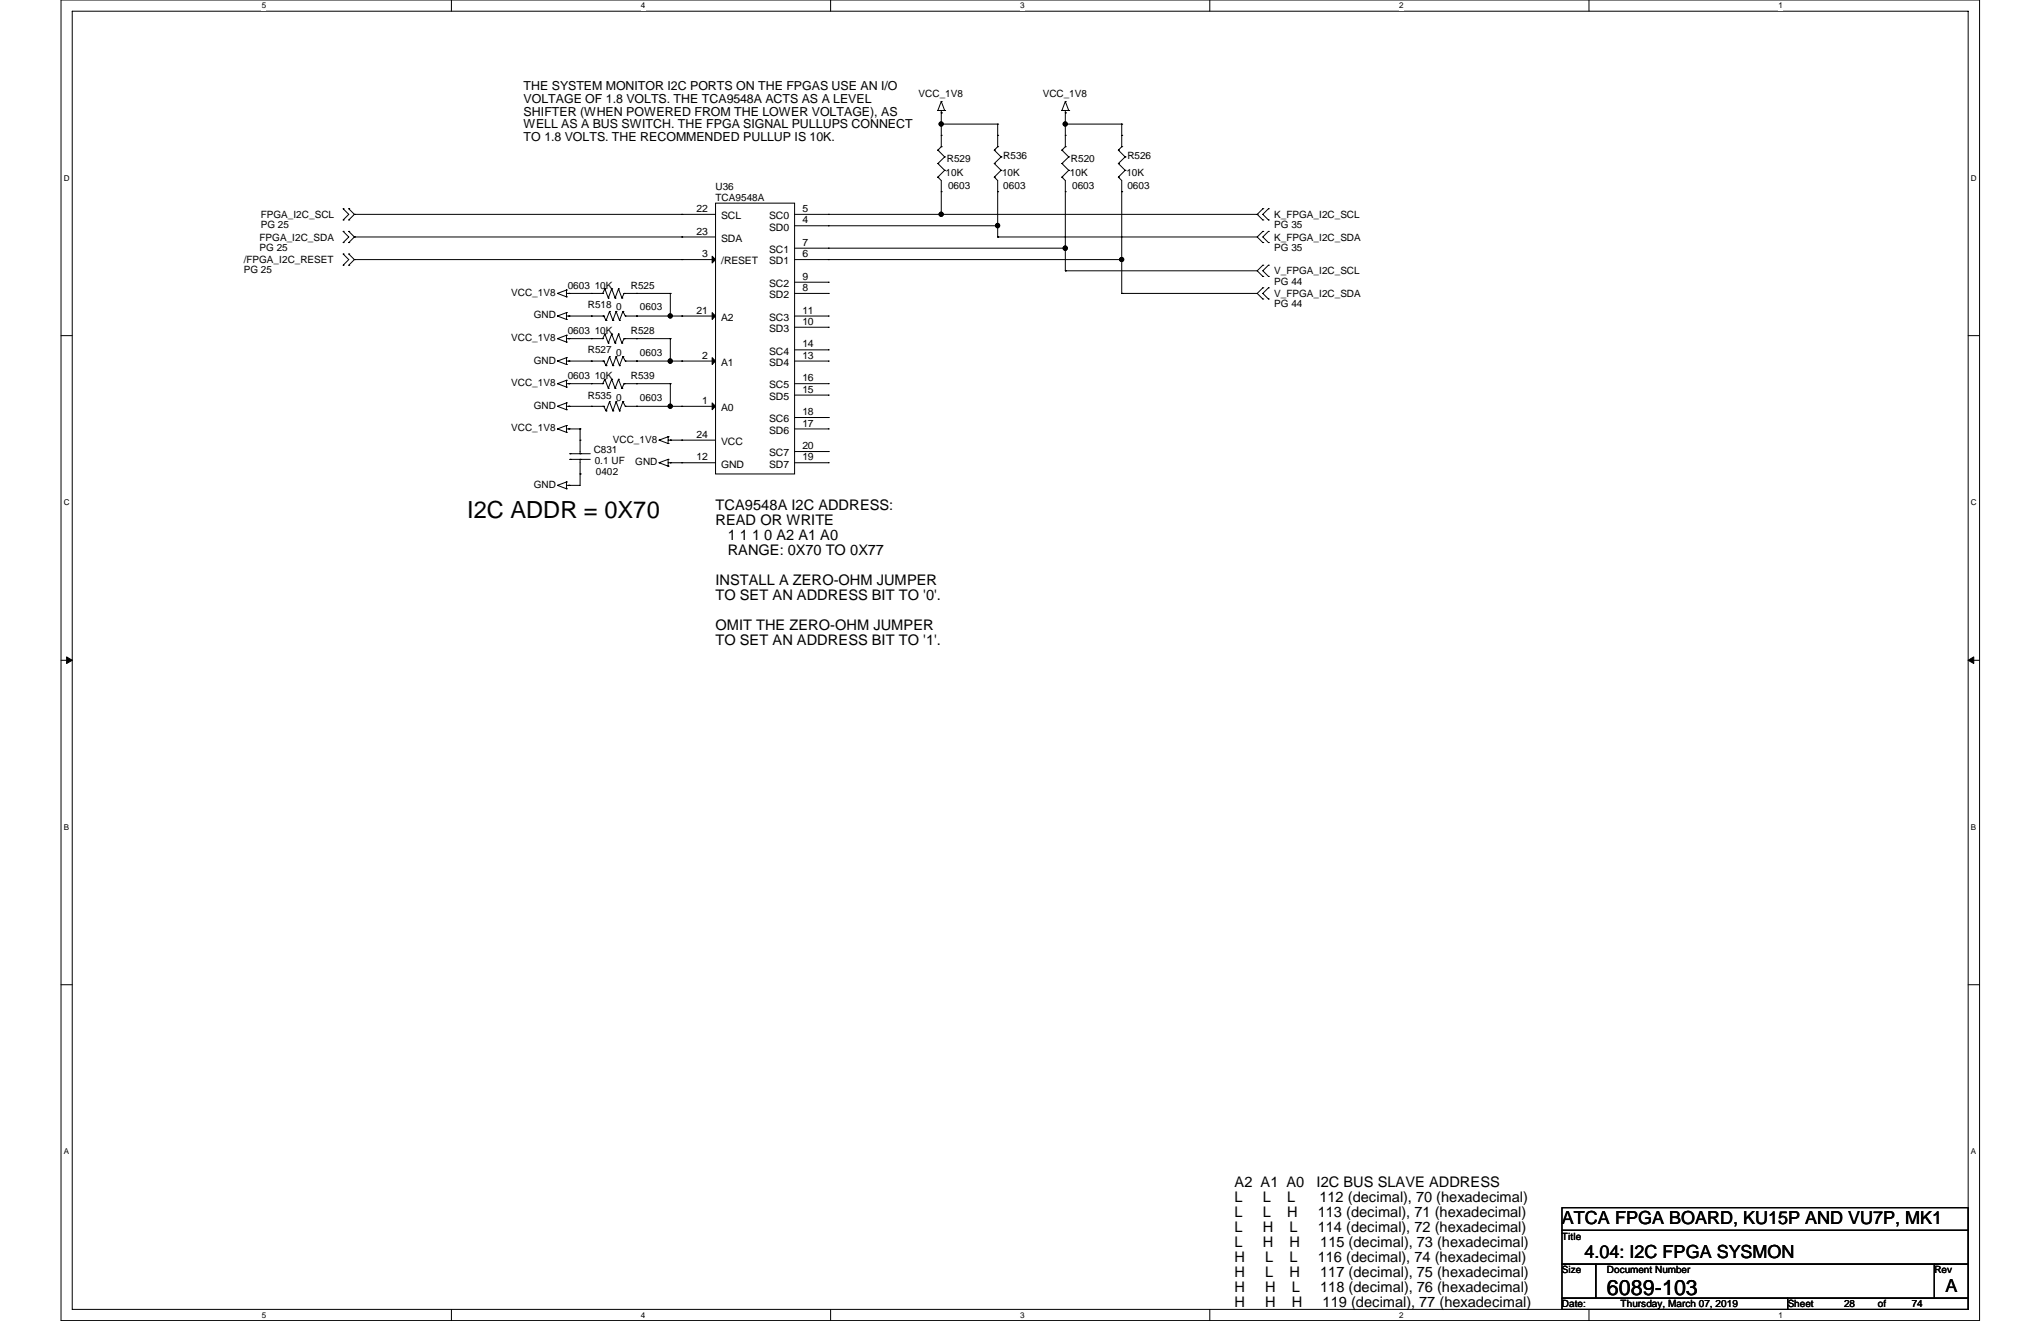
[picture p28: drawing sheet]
<svg xmlns="http://www.w3.org/2000/svg" width="432mm" height="279mm" viewBox="0 0 432 279" stroke-linecap="round" stroke-linejoin="round" font-family="sans-serif">
<defs><g id="words">
<text font-size="5" x="98.8" y="109.5">I2C ADDR = 0X70</text>
<text font-size="4.5" x="340" y="273.9">6089-103</text>
<g font-size="3.8">
<text x="330.5" y="258.8">ATCA FPGA BOARD, KU15P AND VU7P, MK1</text>
<text x="335.2" y="266">4.04: I2C FPGA SYSMON</text>
<text x="411.6" y="273.2">A</text>
</g>
<g font-size="3.1">
<text x="151.4" y="107.8">TCA9548A I2C ADDRESS:</text>
<text x="151.4" y="111">READ OR WRITE</text>
<text x="154" y="114.2">1 1 1 0 A2 A1 A0</text>
<text x="154" y="117.3">RANGE: 0X70 TO 0X77</text>
<text x="151.4" y="123.7">INSTALL A ZERO-OHM JUMPER</text>
<text x="151.4" y="126.9">TO SET AN ADDRESS BIT TO '0'.</text>
<text x="151.4" y="133.2">OMIT THE ZERO-OHM JUMPER</text>
<text x="151.4" y="136.4">TO SET AN ADDRESS BIT TO '1'.</text>
<text x="261.2" y="251.1">A2 A1 A0</text>
<text x="278.5" y="251.1">I2C BUS SLAVE ADDRESS</text>
<text x="261.2" y="254.3">L</text>
<text x="261.2" y="257.4">L</text>
<text x="267.2" y="254.3">L</text>
<text x="267.2" y="257.4">L</text>
<text x="272.3" y="254.3">L</text>
<text x="272.3" y="257.4">H</text>
<text x="278.8" y="257.4">113 (decimal), 71 (hexadecimal)</text>
<text x="279.1" y="254.3">112 (decimal), 70 (hexadecimal)</text>
<text x="261.2" y="260.6">L</text>
<text x="261.2" y="263.8">L</text>
<text x="267.2" y="260.6">H</text>
<text x="267.2" y="263.8">H</text>
<text x="272.8" y="260.6">L</text>
<text x="272.8" y="263.8">H</text>
<text x="278.8" y="260.6">114 (decimal), 72 (hexadecimal)</text>
<text x="279.3" y="263.8">115 (decimal), 73 (hexadecimal)</text>
<text x="261.2" y="267">H</text>
<text x="267.7" y="267">L</text>
<text x="272.8" y="267">L</text>
<text x="278.8" y="267">116 (decimal), 74 (hexadecimal)</text>
<text x="261.2" y="270.1">H</text>
<text x="261.2" y="273.3">H</text>
<text x="267.7" y="270.1">L</text>
<text x="267.7" y="273.3">H</text>
<text x="272.8" y="270.1">H</text>
<text x="273.3" y="273.3">L</text>
<text x="279.3" y="270.1">117 (decimal), 75 (hexadecimal)</text>
<text x="279.3" y="273.3">118 (decimal), 76 (hexadecimal)</text>
<text x="261.2" y="276.5">H</text>
<text x="267.7" y="276.5">H</text>
<text x="273.3" y="276.5">H</text>
<text x="279.8" y="276.5">119 (decimal), 77 (hexadecimal)</text>
</g>
<g font-size="2.6">
<text x="110.8" y="19.1">THE SYSTEM MONITOR I2C PORTS ON THE FPGAS USE AN I/O</text>
<text x="110.8" y="21.8">VOLTAGE OF 1.8 VOLTS. THE TCA9548A ACTS AS A LEVEL</text>
<text x="110.8" y="24.5">SHIFTER (WHEN POWERED FROM THE LOWER VOLTAGE), AS</text>
<text x="110.8" y="27.2">WELL AS A BUS SWITCH. THE FPGA SIGNAL PULLUPS CONNECT</text>
<text x="110.8" y="29.9">TO 1.8 VOLTS. THE RECOMMENDED PULLUP IS 10K.</text>
</g>
<g font-size="2.2">
<text x="147.4" y="44.8">22</text>
<text x="152.6" y="46.4">SCL</text>
<text x="162.7" y="46.4">SC0</text>
<text x="169.8" y="47.2">4</text>
<text x="169.8" y="44.8">5</text>
<text x="147.4" y="49.6">23</text>
<text x="152.6" y="51.1">SDA</text>
<text x="162.7" y="48.8">SD0</text>
<text x="162.7" y="53.5">SC1</text>
<text x="169.8" y="52">7</text>
<text x="148.5" y="54.4">3</text>
<text x="152.6" y="55.9">/RESET</text>
<text x="162.7" y="55.9">SD1</text>
<text x="169.8" y="54.4">6</text>
<text x="169.8" y="59.2">9</text>
<text x="162.7" y="63.1">SD2</text>
<text x="162.7" y="60.7">SC2</text>
<text x="169.8" y="61.6">8</text>
<text x="147.4" y="66.3">21</text>
<text x="152.6" y="67.9">A2</text>
<text x="162.7" y="70.2">SD3</text>
<text x="162.7" y="67.9">SC3</text>
<text x="169.8" y="68.7">10</text>
<text x="169.8" y="66.3">11</text>
<text x="148.5" y="75.9">2</text>
<text x="152.6" y="77.4">A1</text>
<text x="162.7" y="77.4">SD4</text>
<text x="162.7" y="75">SC4</text>
<text x="169.8" y="75.9">13</text>
<text x="169.8" y="73.5">14</text>
<text x="162.7" y="82.2">SC5</text>
<text x="169.8" y="83.1">15</text>
<text x="169.8" y="80.6">16</text>
<text x="148.5" y="85.4">1</text>
<text x="152.6" y="87">A0</text>
<text x="162.7" y="84.6">SD5</text>
<text x="162.7" y="89.3">SC6</text>
<text x="169.8" y="87.8">18</text>
<text x="147.4" y="92.6">24</text>
<text x="152.6" y="94.1">VCC</text>
<text x="162.7" y="91.7">SD6</text>
<text x="169.8" y="90.2">17</text>
<text x="169.8" y="95">20</text>
<text x="147.4" y="97.4">12</text>
<text x="152.6" y="98.9">GND</text>
<text x="162.7" y="98.9">SD7</text>
<text x="162.7" y="96.5">SC7</text>
<text x="169.8" y="97.4">19</text>
</g>
<g font-size="2.1">
<text x="194.4" y="20.6">VCC_1V8</text>
<text x="220.6" y="20.6">VCC_1V8</text>
<text x="200.3" y="34.2">R529</text>
<text x="212.3" y="33.7">R536</text>
<text x="226.6" y="34.2">R520</text>
<text x="238.5" y="33.7">R526</text>
<text x="151.4" y="40.1">U36</text>
<text x="200.1" y="37.3">10K</text>
<text x="200.6" y="39.9">0603</text>
<text x="212" y="37.3">10K</text>
<text x="212.3" y="39.9">0603</text>
<text x="226.4" y="37.3">10K</text>
<text x="226.8" y="39.9">0603</text>
<text x="238.3" y="37.3">10K</text>
<text x="238.5" y="39.9">0603</text>
<text x="55.2" y="46.1">FPGA_I2C_SCL</text>
<text x="151.4" y="42.5">TCA9548A</text>
<text x="269.6" y="46.1">K_FPGA_I2C_SCL</text>
<text x="54.9" y="50.9">FPGA_I2C_SDA</text>
<text x="54.9" y="53">PG 25</text>
<text x="55.2" y="48.3">PG 25</text>
<text x="269.6" y="48.3">PG 35</text>
<text x="269.6" y="50.9">K_FPGA_I2C_SDA</text>
<text x="269.6" y="53">PG 35</text>
<text x="51.6" y="55.7">/FPGA_I2C_RESET</text>
<text x="51.6" y="57.8">PG 25</text>
<text x="269.6" y="58">V_FPGA_I2C_SCL</text>
<text x="108.2" y="62.6">VCC_1V8</text>
<text x="120.1" y="61.1">0603</text>
<text x="124.4" y="65.2">R518</text>
<text x="125.8" y="61.1">10K</text>
<text x="130.3" y="65.7">0</text>
<text x="133.5" y="61.1">R525</text>
<text x="135.4" y="65.7">0603</text>
<text x="269.6" y="60.2">PG 44</text>
<text x="269.6" y="62.8">V_FPGA_I2C_SDA</text>
<text x="269.6" y="65">PG 44</text>
<text x="112.9" y="67.4">GND</text>
<text x="120.1" y="70.7">0603</text>
<text x="125.8" y="70.7">10K</text>
<text x="133.5" y="70.7">R528</text>
<text x="108.2" y="72.1">VCC_1V8</text>
<text x="112.9" y="76.9">GND</text>
<text x="124.4" y="74.8">R527</text>
<text x="130.3" y="75.2">0</text>
<text x="135.4" y="75.2">0603</text>
<text x="108.2" y="81.7">VCC_1V8</text>
<text x="120.1" y="80.3">0603</text>
<text x="125.8" y="80.3">10K</text>
<text x="133.5" y="80.3">R539</text>
<text x="112.9" y="86.4">GND</text>
<text x="124.4" y="84.3">R535</text>
<text x="130.3" y="84.8">0</text>
<text x="135.4" y="84.8">0603</text>
<text x="108.2" y="91.2">VCC_1V8</text>
<text x="125.6" y="95.8">C831</text>
<text x="129.7" y="93.6">VCC_1V8</text>
<text x="125.8" y="98.2">0.1 UF</text>
<text x="126.1" y="100.5">0402</text>
<text x="134.4" y="98.4">GND</text>
<text x="112.9" y="103.2">GND</text>
<text x="330.5" y="262.2">Title</text>
<text x="330.5" y="269.3">Size</text>
<text x="340" y="269.3">Document Number</text>
<text x="409.2" y="269.3">Rev</text>
<text x="330.5" y="276.5">Date:</text>
<text x="342.9" y="276.5">Thursday, March 07, 2019</text>
<text x="378.2" y="276.5">Sheet</text>
<text x="390.1" y="276.5">28</text>
<text x="397.3" y="276.5">of</text>
<text x="404.5" y="276.5">74</text>
</g>
<g font-size="1.7">
<text x="55.4" y="1.8">5</text>
<text x="135.6" y="1.8">4</text>
<text x="215.8" y="1.8">3</text>
<text x="296" y="1.8">2</text>
<text x="376.3" y="1.8">1</text>
<text x="13.5" y="38.2">D</text>
<text x="417" y="38.2">D</text>
<text x="13.5" y="106.8">C</text>
<text x="417" y="106.8">C</text>
<text x="13.5" y="175.5">B</text>
<text x="417" y="175.5">B</text>
<text x="13.5" y="244.1">A</text>
<text x="417" y="244.1">A</text>
<text x="55.4" y="278.7">5</text>
<text x="135.6" y="278.7">4</text>
<text x="215.8" y="278.7">3</text>
<text x="296" y="278.7">2</text>
<text x="376.3" y="278.7">1</text>
</g>
</g></defs>
<path d="M12.9 0h405.9v279.3h-405.9zM15.3 2.4h401.1v274.5h-401.1z" fill="none" stroke="#000" stroke-width=".21"/>
<g fill="#fff">
<path d="M55.4 .3h.9v1.9h-.9z"/>
<path d="M55.4 277.2h.9v1.9h-.9z"/>
</g>
<path d="M95.5 0v2.4M95.5 276.9v2.4" fill="none" stroke="#000" stroke-width=".21"/>
<g fill="#fff">
<path d="M135.6 .3h.9v1.9h-.9z"/>
<path d="M135.6 277.2h.9v1.9h-.9z"/>
</g>
<path d="M175.7 0v2.4M175.7 276.9v2.4" fill="none" stroke="#000" stroke-width=".21"/>
<g fill="#fff">
<path d="M215.8 .3h.9v1.9h-.9z"/>
<path d="M215.8 277.2h.9v1.9h-.9z"/>
</g>
<path d="M255.9 0v2.4M255.9 276.9v2.4" fill="none" stroke="#000" stroke-width=".21"/>
<g fill="#fff">
<path d="M296 .3h1v1.9h-1z"/>
<path d="M296 277.2h1v1.9h-1z"/>
</g>
<path d="M336.2 0v2.4M336.2 276.9v2.4" fill="none" stroke="#000" stroke-width=".21"/>
<g fill="#fff">
<path d="M376.3 .3h.9v1.9h-.9z"/>
<path d="M376.3 277.2h.9v1.9h-.9z"/>
<path d="M13.5 36.7h1.2v1.9h-1.2z"/>
<path d="M417 36.7h1.2v1.9h-1.2z"/>
<path d="M13.5 105.3h1.2v1.9h-1.2z"/>
<path d="M417 105.3h1.2v1.9h-1.2z"/>
</g>
<path d="M12.9 71h2.4M416.4 71h2.4" fill="none" stroke="#000" stroke-width=".21"/>
<g fill="#fff">
<path d="M13.5 173.9h1.1v2h-1.1z"/>
<path d="M417 173.9h1.1v2h-1.1z"/>
</g>
<path d="M12.9 139.7h2.4M416.4 139.7h2.4" fill="none" stroke="#000" stroke-width=".21"/>
<path d="M14.1 138.9v1.4l1.2-.6zM416.4 139.7l1.2 .6v-1.4z" fill="#000" stroke="#000" stroke-width=".21"/>
<g fill="#fff">
<path d="M13.5 242.6h1.1v1.9h-1.1z"/>
<path d="M417 242.6h1.1v1.9h-1.1z"/>
</g>
<g fill="none" stroke="#000" stroke-width=".21">
<path d="M198.4 23.4h.1M198.4 23.4h1.5M198.4 37.5h.1M198.4 34.6h.1M198.4 31.7h.1M198.4 37.5l.7 .7v7.1M198.4 34.6l1.5 1.4M198.4 31.7l1.5 1.5M199.1 28.6h.1M199.1 31h.1M199.1 26.2h.1M199.1 31l-.7 .7"/>
<path d="M199.1 26.2h12M199.1 23.9h.1M199.1 21.5h.1M199.1 23.4v7.6M199.1 21.5l.8 1.9M199.1 21.5l-.7 1.9M199.9 23.4h.1M199.9 36h.1M199.9 33.2h.1M199.9 36l-1.5 1.5M199.9 33.2l-1.5 1.4M210.4 37.5h.1"/>
<path d="M210.4 34.6h.1M210.4 31.7h.1M210.4 37.5l.7 .7v11.9M210.4 34.6l1.4 1.4M210.4 31.7l1.4 1.5M211.1 31h.1M211.1 31l-.7 .7M211.1 28.6h.1M211.1 26.2h.1M211.1 26.2v4.8M211.8 36h.1M211.8 33.2h.1"/>
<path d="M211.8 36l-1.4 1.5M211.8 33.2l-1.4 1.4M224.7 37.5h.1M224.7 34.6h.1M224.7 31.7h.1M224.7 37.5l.7 .7v19.1M224.7 34.6l1.4 1.4M224.7 31.7l1.4 1.5M224.7 23.4h.1M224.7 23.4h1.4M225.4 31h.1M225.4 28.6h.1"/>
<path d="M225.4 26.2h.1M225.4 31l-.7 .7M225.4 26.2h11.9M225.4 23.9h.1M225.4 21.5h.1M225.4 23.4v7.6M225.4 21.5l.7 1.9M225.4 21.5l-.7 1.9M226.1 36h.1M226.1 33.2h.1M226.1 36l-1.4 1.5M226.1 33.2l-1.4 1.4"/>
<path d="M226.1 23.4h.1M236.6 37.5h.1M236.6 34.6h.1M236.6 31.7h.1M236.6 37.5l.7 .7v23.9M236.6 34.6l1.4 1.4M236.6 31.7l1.4 1.5M237.3 28.6h.1M237.3 31h.1M237.3 31l-.7 .7M237.3 26.2h.1M237.3 26.2v4.8"/>
<path d="M238 36h.1M238 33.2h.1M238 36l-1.4 1.5M238 33.2l-1.4 1.4M72.6 46.5h.1M72.6 44.2h.1M72.6 51.3h.1M72.6 48.9h.1M72.6 56.1h.1M72.6 53.7h.1M72.6 44.2l1.2 1.1-1.2 1.2M72.6 48.9l1.2 1.2-1.2 1.2"/>
<path d="M72.6 53.7l1.2 1.2-1.2 1.2M73.8 44.2h.1M73.8 46.5h.1M73.8 48.9h.1M73.8 51.3h.1M73.8 53.7h.1M73.8 56.1h.1M73.8 44.2l1.2 1.1M73.8 48.9l1.2 1.2M73.8 53.7l1.2 1.2M75 45.3h.1M75 50.1h.1"/>
<path d="M75 45.3h76.4M75 45.3l-1.2 1.2M75 50.1l-1.2 1.2M75 54.9l-1.2 1.2M75 54.9h.1M75 54.9h76.4M144.2 50.1h.1M144.2 45.3h.1M144.2 54.9h.1M151.4 43h16.7v57.2h-16.7zM151.4 50.1h-76.4M168.1 47.8h43"/>
<path d="M168.1 54.9h69.2M168.1 52.5h57.3M168.1 59.7h7.2M175.3 47.8h.1M175.3 54.9h.1M175.3 45.3h.1M175.3 52.5h.1M175.3 59.7h.1M199.1 45.3h.1M199.1 40.6h.1M211.1 47.8h.1M211.1 40.6h.1"/>
<path d="M211.1 50.1h.1M211.1 50.1h54.9M225.4 52.5h.1M225.4 40.6h.1M225.4 57.3h.1M225.4 57.3h40.6M237.3 40.6h.1M237.3 54.9h.1M266 45.3h.1M266 45.3h-97.9M266 45.3l1.2 1.2M266 50.1l1.2 1.2"/>
<path d="M266 57.3l1.2 1.2M267.2 44.2h.1M267.2 46.5h.1M267.2 48.9h.1M267.2 51.3h.1M267.2 56.1h.1M267.2 58.5h.1M267.2 44.2l-1.2 1.1M267.2 48.9l-1.2 1.2M267.2 56.1l-1.2 1.2M268.4 46.5h.1M268.4 44.2h.1"/>
<path d="M268.4 51.3h.1M268.4 48.9h.1M268.4 58.5h.1M268.4 56.1h.1M268.4 44.2l-1.2 1.1 1.2 1.2M268.4 48.9l-1.2 1.2 1.2 1.2M268.4 56.1l-1.2 1.2 1.2 1.2M117.9 62.1h.1M117.9 66.8h.1M117.9 71.6h.1M117.9 76.4h.1M117.9 62.1l1.9 .7"/>
<path d="M117.9 66.8l1.9 .8M117.9 71.6l1.9 .7M117.9 76.4l1.9 .7M119.8 61.3h.1M119.8 62.8h.1M119.8 66.1h.1M119.8 67.6h.1M119.8 70.9h.1M119.8 72.3h.1M119.8 75.6h.1M119.8 77.1h.1M119.8 61.3v1.5"/>
<path d="M119.8 66.1v1.5M119.8 70.9v1.4M119.8 75.6v1.5M119.8 61.3l-1.9 .8M119.8 66.1l-1.9 .7M119.8 70.9l-1.9 .7M119.8 75.6l-1.9 .8M120.4 62.1h.1M120.4 66.8h.1M120.4 71.6h.1M120.4 76.4h.1M125.1 76.4h.1"/>
<path d="M125.1 66.8h.1M125.1 71.6h.1M125.1 62.1h.1M127.5 62.1h.1M127.5 71.6h.1M127.5 62.1h-7.7M127.5 71.6h-7.7M127.7 76.4h.1M127.7 76.4h-7.9M127.7 76.4l.5 .9M127.7 66.8h.1M127.7 66.8h-7.9"/>
<path d="M127.7 66.8l.5 1M128 61.1h.1M128 61.1l.7 1.9M128 61.1l-.5 1M128 70.7h.1M128 70.7l.7 1.9M128 70.7l-.5 .9M128.2 77.3h.1M128.2 67.8h.1M128.7 63h.1M128.7 72.6h.1M128.9 75.4h.1"/>
<path d="M128.9 75.4l-.7 1.9M128.9 75.4l.8 1.9M128.9 65.9h.1M128.9 65.9l-.7 1.9M128.9 65.9l.8 1.9M129.4 61.1h.1M129.4 61.1l.7 1.9M129.4 61.1l-.7 1.9M129.4 70.7h.1M129.4 70.7l.7 1.9M129.4 70.7l-.7 1.9M129.7 77.3h.1"/>
<path d="M129.7 67.8h.1M130.1 63h.1M130.1 72.6h.1M130.3 75.4h.1M130.3 75.4l-.6 1.9M130.3 75.4l.8 1.9M130.3 65.9h.1M130.3 65.9l-.6 1.9M130.3 65.9l.8 1.9M130.9 61.1h.1M130.9 61.1l.7 1.9M130.9 61.1l-.8 1.9"/>
<path d="M130.9 70.7h.1M130.9 70.7l.7 1.9M130.9 70.7l-.8 1.9M131.1 77.3h.1M131.1 67.8h.1M131.6 63h.1M131.6 72.6h.1M131.8 75.4h.1M131.8 75.4l-.7 1.9M131.8 75.4l.5 1M131.8 65.9h.1M131.8 65.9l-.7 1.9"/>
<path d="M131.8 65.9l.5 .9M132 62.1h.1M132 62.1h9.8M132 62.1l-.4 .9M132 71.6h.1M132 71.6h9.8M132 71.6l-.4 1M132.3 76.4h.1M132.3 66.8h19.1M132.3 76.4h19.1M132.3 66.8h.1M134.7 76.4h.1"/>
<path d="M134.7 66.8h.1M134.7 71.6h.1M134.7 62.1h.1M141.8 62.1h.1M141.8 66.8h.1M141.8 62.1v4.7M141.8 71.6h.1M141.8 76.4h.1M141.8 71.6v4.8M144.2 76.4h.1M144.2 66.8h.1M168.1 62.1h7.2"/>
<path d="M168.1 66.8h7.2M168.1 76.4h7.2M168.1 69.2h7.2M168.1 74h7.2M175.3 62.1h.1M175.3 69.2h.1M175.3 76.4h.1M175.3 66.8h.1M175.3 74h.1M237.3 62.1h.1M237.3 62.1h28.7M266 62.1l1.2 1.1"/>
<path d="M267.2 60.9h.1M267.2 63.2h.1M267.2 60.9l-1.2 1.2M268.4 63.2h.1M268.4 60.9h.1M268.4 60.9l-1.2 1.2 1.2 1.1M117.9 81.2h.1M117.9 85.9h.1M117.9 90.7h.1M117.9 81.2l1.9 .7M117.9 85.9l1.9 .8M117.9 90.7l1.9 .7"/>
<path d="M119.8 80.4h.1M119.8 81.9h.1M119.8 85.2h.1M119.8 86.7h.1M119.8 91.4h.1M119.8 90h.1M119.8 80.4v1.5M119.8 85.2v1.5M119.8 90v1.4M119.8 80.4l-1.9 .8M119.8 85.2l-1.9 .7M119.8 90l-1.9 .7"/>
<path d="M120.4 81.2h.1M120.4 85.9h.1M120.4 90.7h.1M120.6 97.2h.1M120.6 96h.1M120.6 97.2h4.3M120.6 96h4.3M122.7 96h.1M122.7 97.2h.1M122.7 93.1h.1M122.7 90.7h.1M122.7 90.7h-2.9"/>
<path d="M122.7 97.2v5.5h-2.9M122.7 90.7v5.3M125.1 85.9h.1M125.1 81.2h.1M127.5 81.2h-7.7M127.5 81.2h.1M127.7 85.9h.1M127.7 85.9h-7.9M127.7 85.9l.5 1M128 80.2h.1M128 80.2l.7 1.9M128 80.2l-.5 1"/>
<path d="M128.2 86.9h.1M128.7 82.1h.1M128.9 85h.1M128.9 85l-.7 1.9M128.9 85l.8 1.9M129.4 80.2h.1M129.4 80.2l.7 1.9M129.4 80.2l-.7 1.9M129.7 86.9h.1M130.1 82.1h.1M130.3 85h.1M130.3 85l-.6 1.9"/>
<path d="M130.3 85l.8 1.9M130.9 80.2h.1M130.9 80.2l.7 1.9M130.9 80.2l-.8 1.9M131.1 86.9h.1M131.6 82.1h.1M131.8 85h.1M131.8 85l-.7 1.9M131.8 85l.5 .9M132 81.2h.1M132 81.2h9.8M132 81.2l-.4 .9"/>
<path d="M132.3 85.9h19.1M132.3 85.9h.1M134.7 85.9h.1M134.7 81.2h.1M139.4 93.1h.1M139.4 97.9h.1M139.4 93.1l2 .7M139.4 97.9l2 .7M141.4 93.8h.1M141.4 92.4h.1M141.4 98.6h.1M141.4 97.2h.1"/>
<path d="M141.4 92.4v1.4M141.4 97.2v1.4M141.4 92.4l-2 .7M141.4 97.2l-2 .7M141.8 93.1h.1M141.8 97.9h.1M141.8 81.2h.1M141.8 85.9h.1M141.8 81.2v4.7M144.2 85.9h.1M144.2 93.1h.1M144.2 97.9h.1"/>
<path d="M151.4 93.1h-10M151.4 97.9h-10M168.1 81.2h7.2M168.1 90.7h7.2M168.1 97.9h7.2M168.1 83.6h7.2M168.1 88.3h7.2M168.1 95.5h7.2M175.3 83.6h.1M175.3 90.7h.1M175.3 97.9h.1M175.3 81.2h.1"/>
<path d="M175.3 88.3h.1M175.3 95.5h.1M117.9 102.7h.1M117.9 102.7l1.9 .7M119.8 101.9h.1M119.8 103.4h.1M119.8 101.9v1.5M119.8 101.9l-1.9 .8M120.4 102.7h.1M122.7 100.2h.1M12.9 208.3h2.4M416.4 208.3h2.4"/>
<path d="M330.5 255.4h85.9v4.8h-85.9zM330.5 260.2h85.9v7.2h-85.9zM330.5 267.4h7.1v7.2h-7.1zM330.5 274.6h47.7v2.3h-47.7zM337.6 267.4h71.6v7.2h-71.6zM378.2 274.6h38.2v2.3h-38.2zM409.2 267.4h7.2v7.2h-7.2z"/>
</g>
<g fill="#000" stroke="#000" stroke-width=".21">
<path d="M150.7 54.2l.7 .7-.7 .7z" fill-rule="evenodd"/>
<path d="M150.7 75.6l.7 .8-.7 .7z" fill-rule="evenodd"/>
<path d="M150.7 66.1l.7 .7-.7 .8z" fill-rule="evenodd"/>
<path d="M150.7 85.2l.7 .7-.7 .8z" fill-rule="evenodd"/>
<circle cx="199.1" cy="26.2" r=".44"/>
<circle cx="225.4" cy="26.2" r=".44"/>
<circle cx="199.1" cy="45.3" r=".44"/>
<circle cx="211" cy="47.7" r=".46"/>
<circle cx="225.4" cy="52.5" r=".46"/>
<circle cx="237.3" cy="54.9" r=".44"/>
<circle cx="141.8" cy="76.4" r=".46"/>
<circle cx="141.8" cy="66.8" r=".44"/>
<circle cx="141.8" cy="85.9" r=".44"/>
</g>
<use href="#words"/>
</svg>
